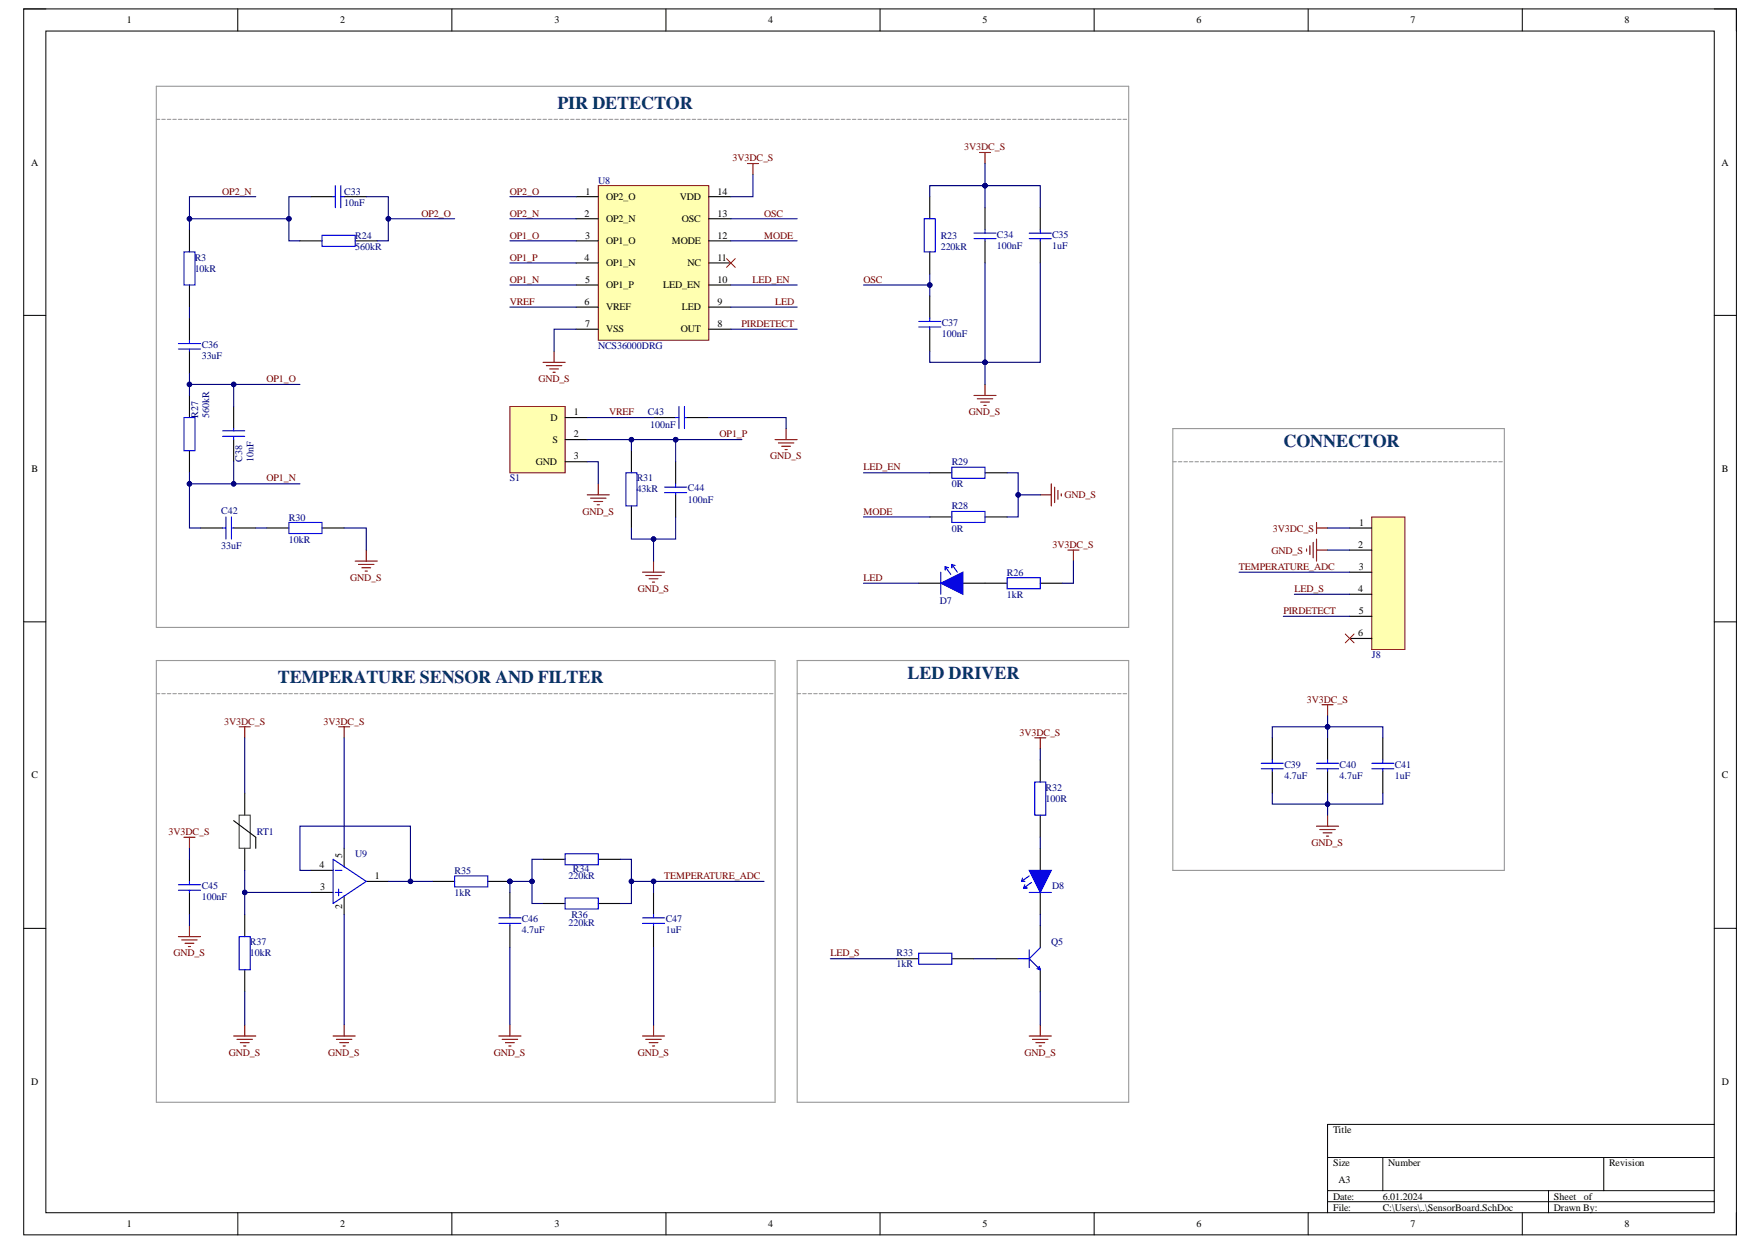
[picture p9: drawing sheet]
<svg xmlns="http://www.w3.org/2000/svg" width="297mm" height="210mm" viewBox="0 0 297 210" stroke-linecap="round" stroke-linejoin="round" font-family="sans-serif">
<defs><g id="words">
<g font-size="3" fill="#073763">
<text x="94" y="18.3">PIR DETECTOR</text>
<text x="216.4" y="75.3">CONNECTOR</text>
<text x="46.9" y="115.1">TEMPERATURE SENSOR AND FILTER</text>
<text x="153" y="114.3">LED DRIVER</text>
</g>
<g font-size="1.7">
<text x="21.4" y="3.9">1</text>
<text x="57.3" y="3.9">2</text>
<text x="93.5" y="3.9">3</text>
<text x="129.5" y="3.9">4</text>
<text x="165.6" y="3.9">5</text>
<text x="201.7" y="3.9">6</text>
<text x="237.8" y="3.9">7</text>
<text x="273.9" y="3.9">8</text>
<text x="5.2" y="27.9">A</text>
<text x="290.2" y="27.9">A</text>
<text x="98.7" y="32.8">1</text>
<text x="102.2" y="33.7">OP2_O</text>
<text x="114.6" y="33.7">VDD</text>
<text x="121" y="32.8">14</text>
<text x="98.5" y="36.5">2</text>
<text x="98.6" y="40.2">3</text>
<text x="102.2" y="37.4">OP2_N</text>
<text x="102.2" y="41.1">OP1_O</text>
<text x="113.3" y="41.1">MODE</text>
<text x="114.9" y="37.4">OSC</text>
<text x="121" y="40.2">12</text>
<text x="121" y="36.5">13</text>
<text x="98.5" y="43.9">4</text>
<text x="98.6" y="47.6">5</text>
<text x="102.2" y="44.9">OP1_N</text>
<text x="115.9" y="44.9">NC</text>
<text x="121" y="47.6">10</text>
<text x="121" y="43.9">11</text>
<text x="98.5" y="51.4">6</text>
<text x="102.2" y="48.6">OP1_P</text>
<text x="102.2" y="52.3">VREF</text>
<text x="111.8" y="48.6">LED_EN</text>
<text x="114.9" y="52.3">LED</text>
<text x="121" y="51.4">9</text>
<text x="98.6" y="55.1">7</text>
<text x="102.2" y="56">VSS</text>
<text x="114.8" y="56">OUT</text>
<text x="121" y="55.1">8</text>
<text x="92.8" y="70.9">D</text>
<text x="96.8" y="70">1</text>
<text x="93.1" y="74.6">S</text>
<text x="96.8" y="73.7">2</text>
<text x="96.8" y="77.4">3</text>
<text x="5.3" y="79.5">B</text>
<text x="90.3" y="78.3">GND</text>
<text x="290.3" y="79.5">B</text>
<text x="229.1" y="88.6">1</text>
<text x="229" y="92.3">2</text>
<text x="229" y="99.8">4</text>
<text x="229" y="96.1">3</text>
<text x="229" y="107.2">6</text>
<text x="229" y="103.5">5</text>
<text x="5.3" y="131.1">C</text>
<text x="290.3" y="131.1">C</text>
<text x="53.9" y="146.2">4</text>
<text x="54" y="150">3</text>
<text x="57.7" y="144.5" transform="rotate(-90 57.7 144.5)">5</text>
<text x="63.2" y="148.1">1</text>
<text x="57.7" y="153.2" transform="rotate(-90 57.7 153.2)">2</text>
<text x="5.2" y="182.7">D</text>
<text x="290.3" y="182.7">D</text>
<text x="224.7" y="190.9">Title</text>
<text x="224.7" y="196.5">Size</text>
<text x="234" y="196.5">Number</text>
<text x="271.3" y="196.5">Revision</text>
<text x="224.7" y="202.1">Date:</text>
<text x="224.7" y="203.9">File:</text>
<text x="225.7" y="199.3">A3</text>
<text x="233.1" y="202.1">6.01.2024</text>
<text x="233.1" y="203.9">C:\Users\..\SensorBoard.SchDoc</text>
<text x="261.9" y="202.1">Sheet</text>
<text x="261.9" y="203.9">Drawn By:</text>
<text x="267" y="202.1">of</text>
<text x="21.4" y="206.7">1</text>
<text x="57.3" y="206.7">2</text>
<text x="93.5" y="206.7">3</text>
<text x="129.5" y="206.7">4</text>
<text x="165.6" y="206.7">5</text>
<text x="201.7" y="206.7">6</text>
<text x="237.8" y="206.7">7</text>
<text x="273.9" y="206.7">8</text>
</g>
<g font-size="1.7" fill="#800000">
<text x="123.5" y="27.2">3V3DC_S</text>
<text x="162.6" y="25.3">3V3DC_S</text>
<text x="37.5" y="32.8">OP2_N</text>
<text x="85.9" y="32.8">OP2_O</text>
<text x="71" y="36.5">OP2_O</text>
<text x="85.9" y="40.2">OP1_O</text>
<text x="85.9" y="36.5">OP2_N</text>
<text x="128.8" y="40.2">MODE</text>
<text x="128.8" y="36.5">OSC</text>
<text x="85.9" y="47.6">OP1_N</text>
<text x="85.9" y="43.9">OP1_P</text>
<text x="126.9" y="47.6">LED_EN</text>
<text x="145.6" y="47.6">OSC</text>
<text x="85.9" y="51.4">VREF</text>
<text x="130.7" y="51.4">LED</text>
<text x="125" y="55.1">PIRDETECT</text>
<text x="44.9" y="64.4">OP1_O</text>
<text x="90.8" y="64.4">GND_S</text>
<text x="102.7" y="70">VREF</text>
<text x="163.3" y="70">GND_S</text>
<text x="121.3" y="73.7">OP1_P</text>
<text x="129.8" y="77.4">GND_S</text>
<text x="44.9" y="81.1">OP1_N</text>
<text x="145.6" y="79.2">LED_EN</text>
<text x="179.5" y="83.9">GND_S</text>
<text x="98.2" y="86.7">GND_S</text>
<text x="145.6" y="86.7">MODE</text>
<text x="214.6" y="89.6">3V3DC_S</text>
<text x="177.5" y="92.3">3V3DC_S</text>
<text x="214.3" y="93.3">GND_S</text>
<text x="59" y="97.9">GND_S</text>
<text x="107.5" y="99.8">GND_S</text>
<text x="145.6" y="97.9">LED</text>
<text x="208.8" y="96.1">TEMPERATURE_ADC</text>
<text x="218.2" y="99.8">LED_S</text>
<text x="216.4" y="103.5">PIRDETECT</text>
<text x="220.3" y="118.4">3V3DC_S</text>
<text x="37.8" y="122.1">3V3DC_S</text>
<text x="54.6" y="122.1">3V3DC_S</text>
<text x="171.9" y="123.9">3V3DC_S</text>
<text x="28.4" y="140.7">3V3DC_S</text>
<text x="221.1" y="142.5">GND_S</text>
<text x="112" y="148.1">TEMPERATURE_ADC</text>
<text x="29.3" y="161.1">GND_S</text>
<text x="140" y="161.1">LED_S</text>
<text x="38.6" y="177.9">GND_S</text>
<text x="55.3" y="177.9">GND_S</text>
<text x="83.2" y="177.9">GND_S</text>
<text x="107.5" y="177.9">GND_S</text>
<text x="172.7" y="177.9">GND_S</text>
</g>
<g font-size="1.7" fill="#000080">
<text x="58" y="34.6">10nF</text>
<text x="58" y="32.8">C33</text>
<text x="100.8" y="30.9">U8</text>
<text x="59.9" y="40.2">R24</text>
<text x="158.6" y="40.2">R23</text>
<text x="168.1" y="41.9">100nF</text>
<text x="168.1" y="40">C34</text>
<text x="177.4" y="41.9">1uF</text>
<text x="177.4" y="40">C35</text>
<text x="32.8" y="45.8">10kR</text>
<text x="32.8" y="43.9">R3</text>
<text x="59.9" y="42.1">560kR</text>
<text x="158.6" y="42.1">220kR</text>
<text x="34" y="58.6">C36</text>
<text x="100.8" y="58.8">NCS36000DRG</text>
<text x="158.8" y="56.8">100nF</text>
<text x="158.8" y="54.9">C37</text>
<text x="34" y="60.5">33uF</text>
<text x="33.4" y="70.4" transform="rotate(-90 33.4 70.4)">R27</text>
<text x="35.3" y="70.4" transform="rotate(-90 35.3 70.4)">560kR</text>
<text x="109.2" y="70">C43</text>
<text x="40.9" y="77.8" transform="rotate(-90 40.9 77.8)">C38</text>
<text x="42.7" y="77.8" transform="rotate(-90 42.7 77.8)">10nF</text>
<text x="109.6" y="72.1">100nF</text>
<text x="85.9" y="81.1">S1</text>
<text x="107.3" y="83">43kR</text>
<text x="107.3" y="81.1">R31</text>
<text x="116" y="82.8">C44</text>
<text x="160.4" y="82">0R</text>
<text x="160.4" y="78.3">R29</text>
<text x="37.3" y="86.5">C42</text>
<text x="48.7" y="87.7">R30</text>
<text x="116" y="84.7">100nF</text>
<text x="160.4" y="89.6">0R</text>
<text x="160.4" y="85.8">R28</text>
<text x="37.3" y="92.5">33uF</text>
<text x="48.7" y="91.4">10kR</text>
<text x="158.4" y="101.8">D7</text>
<text x="169.8" y="100.7">1kR</text>
<text x="169.8" y="97">R26</text>
<text x="231.2" y="110.9">J8</text>
<text x="216.5" y="131.2">4.7uF</text>
<text x="216.5" y="129.3">C39</text>
<text x="225.8" y="131.2">4.7uF</text>
<text x="225.8" y="129.3">C40</text>
<text x="235.1" y="131.2">1uF</text>
<text x="235.1" y="129.3">C41</text>
<text x="176.3" y="135.1">100R</text>
<text x="176.3" y="133.2">R32</text>
<text x="43.3" y="140.7">RT1</text>
<text x="34" y="149.8">C45</text>
<text x="59.9" y="144.4">U9</text>
<text x="76.6" y="147.2">R35</text>
<text x="95.8" y="148.1">220kR</text>
<text x="96.6" y="146.8">R34</text>
<text x="177.4" y="149.8">D8</text>
<text x="34" y="151.6">100nF</text>
<text x="76.6" y="150.9">1kR</text>
<text x="88" y="155.4">C46</text>
<text x="95.8" y="156">220kR</text>
<text x="96.3" y="154.6">R36</text>
<text x="112.2" y="155.4">C47</text>
<text x="42.1" y="161.1">10kR</text>
<text x="42.1" y="159.2">R37</text>
<text x="88" y="157.2">4.7uF</text>
<text x="112.2" y="157.2">1uF</text>
<text x="151.1" y="161.1">R33</text>
<text x="177.2" y="159.2">Q5</text>
<text x="151.1" y="163">1kR</text>
</g>
</g></defs>
<path d="M4 1.5h288.7v206.5h-288.7z" fill="none" stroke="#000" stroke-width=".17"/>
<path d="M7.7 5.2h281.3v199.1h-281.3z" fill-rule="evenodd" fill="#fff"/>
<g fill="none" stroke="#000" stroke-width=".17">
<path d="M4 1.5h3.7M7.7 5.2h281.3v199.1h-281.3zM40.1 1.5v3.7M76.2 1.5v3.7M112.3 1.5v3.7M148.4 1.5v3.7M184.4 1.5v3.7M220.5 1.5v3.7M256.6 1.5v3.7M289 1.5h3.7v3.7M4 53.1h3.7M289 53.1h3.7"/>
<path d="M4 104.8h3.7M289 104.8h3.7M4 156.4h3.7M289 156.4h3.7M223.8 195h65.2M233.1 195v5.6M270.4 195v5.6M289 189.4h-65.2v14.9M40.1 204.3v3.7M76.2 204.3v3.7M112.3 204.3v3.7M148.4 204.3v3.7"/>
<path d="M184.4 204.3v3.7M220.5 204.3v3.7M223.8 200.6h65.2M223.8 202.4h65.2M256.6 204.3v3.7M261 200.6v3.7M292.7 204.3v3.7"/>
</g>
<g fill="none" stroke="#999" stroke-width=".19">
<path d="M26.4 111.3h104.3v74.4h-104.3zM26.4 116.9h.5M27.3 116.9h.6M28.2 116.9h.6M29.1 116.9h.6M30.1 116.9h.6M31 116.9h.6M31.9 116.9h.6M32.9 116.9h.6M33.8 116.9h.6M34.7 116.9h.6M35.7 116.9h.5"/>
<path d="M36.6 116.9h.6M37.5 116.9h.6M38.5 116.9h.5M39.4 116.9h.6M40.3 116.9h.6M41.3 116.9h.5M42.2 116.9h.6M43.1 116.9h.6M44 116.9h.6M45 116.9h.6M45.9 116.9h.6M46.8 116.9h.6"/>
<path d="M47.8 116.9h.6M48.7 116.9h.6M49.6 116.9h.6M50.6 116.9h.6M51.5 116.9h.6M52.4 116.9h.6M53.4 116.9h.5M54.3 116.9h.6M55.2 116.9h.6M56.2 116.9h.5M57.1 116.9h.6M58 116.9h.6"/>
<path d="M58.9 116.9h.6M59.9 116.9h.6M60.8 116.9h.6M61.7 116.9h.6M62.7 116.9h.6M63.6 116.9h.6M64.5 116.9h.6M65.5 116.9h.5M66.4 116.9h.6M67.3 116.9h.6M68.3 116.9h.5M69.2 116.9h.6"/>
<path d="M70.1 116.9h.6M71.1 116.9h.5M72 116.9h.6M72.9 116.9h.6M73.8 116.9h.6M74.8 116.9h.6M75.7 116.9h.6M76.6 116.9h.6M77.6 116.9h.6M78.5 116.9h.6M79.4 116.9h.6M80.4 116.9h.5"/>
<path d="M81.3 116.9h.6M82.2 116.9h.6M83.2 116.9h.5M84.1 116.9h.6M85 116.9h.6M86 116.9h.5M86.9 116.9h.6M87.8 116.9h.6M88.8 116.9h.5M89.7 116.9h.6M90.6 116.9h.6M91.5 116.9h.6"/>
<path d="M92.5 116.9h.6M93.4 116.9h.6M94.3 116.9h.6M95.3 116.9h.6M96.2 116.9h.6M97.1 116.9h.6M98.1 116.9h.5M99 116.9h.6M99.9 116.9h.6M100.9 116.9h.5M101.8 116.9h.6M102.7 116.9h.6"/>
<path d="M103.7 116.9h.5M104.6 116.9h.6M105.5 116.9h.6M106.4 116.9h.6M107.4 116.9h.6M108.3 116.9h.6M109.2 116.9h.6M110.2 116.9h.6M111.1 116.9h.6M112 116.9h.6M113 116.9h.5M113.9 116.9h.6"/>
<path d="M114.8 116.9h.6M115.8 116.9h.5M116.7 116.9h.6M117.6 116.9h.6M118.6 116.9h.5M119.5 116.9h.6M120.4 116.9h.6M121.3 116.9h.6M122.3 116.9h.6M123.2 116.9h.6M124.1 116.9h.6M125.1 116.9h.6"/>
<path d="M126 116.9h.6M126.9 116.9h.6M127.9 116.9h.6M128.8 116.9h.6M129.7 116.9h.6"/>
</g>
<path d="M39.4 138.2l3.7 2.8v1.9M41.3 133.6v3.7M31.9 144.8v3.7M31.9 150.3v3.8M41.3 142.9v3.7M41.3 154.1v3.7M52.4 150.3h3.8M52.4 146.6h3.8M58 142.9v3.2M58 150.9v3.2M61.7 148.5h3.8M41.3 163.4v3.7" fill="none" stroke="#000" stroke-width=".19"/>
<path d="M40.3 137.3h1.9v5.6h-1.9z" fill="none" stroke="#434343" stroke-width=".19"/>
<g fill="none" stroke="#800000" stroke-width=".19">
<path d="M40.3 122.4h1.9M41.3 122.4v1.9M57.1 122.4h1.8M58 122.4v1.9M30.1 157.8h3.7M30.6 158.3h2.6M31 141h1.9M31.2 158.9h1.5M31.8 159.5h.3M31.9 141v1.9M31.9 155.9v1.9M39.4 174.5h3.7"/>
<path d="M40 175.1h2.6M40.5 175.6h1.5M41.1 176.2h.3M41.3 172.7v1.8M56.2 174.5h3.7M56.7 175.1h2.6M57.3 175.6h1.5M57.8 176.2h.4M58 172.7v1.8"/>
</g>
<path d="M30.1 150h3.7M30.1 149h3.7M31.9 148.5v.5M31.9 150v.3M40.3 157.8h1.9v5.6h-1.9zM56.2 144.8l5.5 3.7-5.5 3.7zM56.5 146.6h1.1M56.5 150.3h1.1M57.1 149.8v1.1" fill="none" stroke="#00f" stroke-width=".19"/>
<circle cx="86" cy="148.5" r=".37" fill="#000080"/>
<circle cx="86" cy="148.5" r=".37" fill="none" stroke="#000080" stroke-width=".17"/>
<path d="M72.9 148.5h3.7M82.2 148.5h3.8" fill="none" stroke="#000" stroke-width=".19"/>
<circle cx="86" cy="148.5" r=".37" fill="#000080"/>
<circle cx="86" cy="148.5" r=".37" fill="none" stroke="#000080" stroke-width=".17"/>
<g fill="none" stroke="#00f" stroke-width=".19">
<path d="M76.6 147.6h5.6v1.8h-5.6zM84.1 155.6h3.7M84.1 154.6h3.7M86 154.1v.5M86 155.6v.3M95.3 143.8h5.6v1.9h-5.6zM95.3 151.3h5.6v1.8h-5.6zM108.3 155.6h3.7M108.3 154.6h3.7M110.2 154.1v.5M110.2 155.6v.3M173.5 150.3h3.7"/>
<path d="M175.4 159.6l-1.9 1.9M154.9 160.6h5.6v1.8h-5.6zM171.6 161.5h1.9M173.5 160v3M173.5 161.5l1.9 1.9M174.8 163.2l.6 .2M175.2 162.8l.2 .6"/>
</g>
<g fill="none" stroke="#000" stroke-width=".19">
<path d="M86 150.3v3.8M86 155.9v3.7M91.5 144.8h3.8M91.5 152.2h3.8M100.9 144.8h3.7M100.9 152.2h3.7M110.2 150.3v3.8M110.2 155.9v3.7M175.4 142.9v3.7M175.4 150.3v3.8M175.4 155.9v3.7M151.2 161.5h3.7"/>
<path d="M160.5 161.5h3.7M167.9 161.5h3.7M175.4 163.4v3.7"/>
</g>
<path d="M84.1 174.5h3.7M84.7 175.1h2.6M85.2 175.6h1.5M85.8 176.2h.3M86 172.7v1.8M108.3 174.5h3.7M108.9 175.1h2.6M109.4 175.6h1.5M110 176.2h.4M110.2 172.7v1.8" fill="none" stroke="#800000" stroke-width=".19"/>
<g fill="none" stroke="#999" stroke-width=".19">
<path d="M134.4 111.3h55.9v74.4h-55.9zM134.4 116.9h.6M135.3 116.9h.6M136.2 116.9h.6M137.2 116.9h.6M138.1 116.9h.6M139 116.9h.6M140 116.9h.6M140.9 116.9h.6M141.8 116.9h.6M142.8 116.9h.5M143.7 116.9h.6"/>
<path d="M144.6 116.9h.6M145.6 116.9h.5M146.5 116.9h.6M147.4 116.9h.6M148.4 116.9h.5M149.3 116.9h.6M150.2 116.9h.6M151.2 116.9h.5M152.1 116.9h.6M153 116.9h.6M153.9 116.9h.6M154.9 116.9h.6"/>
<path d="M155.8 116.9h.6M156.7 116.9h.6M157.7 116.9h.6M158.6 116.9h.6M159.5 116.9h.6M160.5 116.9h.5M161.4 116.9h.6M162.3 116.9h.6M163.3 116.9h.5M164.2 116.9h.6M165.1 116.9h.6M166.1 116.9h.5"/>
<path d="M167 116.9h.6M167.9 116.9h.6M168.8 116.9h.6M169.8 116.9h.6M170.7 116.9h.6M171.6 116.9h.6M172.6 116.9h.6M173.5 116.9h.6M174.4 116.9h.6M175.4 116.9h.5M176.3 116.9h.6M177.2 116.9h.6"/>
<path d="M178.2 116.9h.5M179.1 116.9h.6M180 116.9h.6M181 116.9h.5M181.9 116.9h.6M182.8 116.9h.6M183.8 116.9h.5M184.7 116.9h.6M185.6 116.9h.6M186.5 116.9h.6M187.5 116.9h.6M188.4 116.9h.6"/>
<path d="M189.3 116.9h.6"/>
</g>
<path d="M173.5 146.6h3.7l-1.8 3.7z" fill="#00f"/>
<path d="M174.4 131.7h1.9v5.6h-1.9zM172.2 148.5h.6M172.4 147.9l-.2 .6M172.6 149.6h.5M172.8 149l-.2 .6M173.5 146.6h3.7l-1.8 3.7zM173.5 147.6l-1.3 .9M173.9 148.7l-1.3 .9" fill="none" stroke="#00f" stroke-width=".19"/>
<path d="M175.4 128v3.7M175.4 137.3v3.7" fill="none" stroke="#000" stroke-width=".19"/>
<path d="M174.4 124.3h1.9M175.4 124.3v1.9M173.5 174.5h3.7M174.1 175.1h2.6M174.6 175.6h1.5M175.2 176.2h.4M175.4 172.7v1.8" fill="none" stroke="#800000" stroke-width=".19"/>
<path d="M100.9 31.3h18.6v26h-18.6z" fill-rule="evenodd" fill="#ffffb0"/>
<path d="M100.9 31.3h18.6v26h-18.6z" fill="none" stroke="#800000" stroke-width=".17"/>
<g fill="none" stroke="#000" stroke-width=".19">
<path d="M97.1 33.1h3.8M97.1 36.9h3.8M119.5 33.1h3.7M119.5 36.9h3.7M97.1 40.6h3.8M97.1 44.3h3.8M97.1 48h3.8M97.1 51.7h3.8M97.1 55.5h3.8M119.5 40.6h3.7M119.5 44.3h3.7M119.5 48h3.7"/>
<path d="M119.5 51.7h3.7M119.5 55.5h3.7"/>
</g>
<path d="M86 68.5h9.3v11.1h-9.3z" fill-rule="evenodd" fill="#ffffb0"/>
<path d="M86 68.5h9.3v11.1h-9.3z" fill="none" stroke="#800000" stroke-width=".17"/>
<path d="M95.3 70.3h3.7M95.3 74.1h3.7M95.3 77.8h3.7M154.9 98.2h3.7M162.3 98.2h3.8" fill="none" stroke="#000" stroke-width=".19"/>
<path d="M158.6 96.4v3.7" fill="none" stroke="#00f" stroke-width=".19"/>
<path d="M158.6 98.2l3.7-1.8v3.7z" fill="#00f"/>
<g fill="none" stroke="#00f" stroke-width=".19">
<path d="M155.8 36.9h1.9v5.5h-1.9zM30.1 58.8h3.7M30.1 57.9h3.7M31.9 57.3v.6M31.9 58.8v.4M154.9 55.1h3.7M154.9 54.2h3.7M156.7 53.6v.6M156.7 55.1v.4M31 70.3h1.9v5.6h-1.9zM37.5 72.6h3.8M37.5 73.5h3.8"/>
<path d="M39.4 72.2v.4M39.4 73.5v.6M105.5 79.6h1.9v5.6h-1.9zM113.9 70.3h.6M114.5 68.5v3.7M115.4 68.5v3.7M115.4 70.3h.4M160.5 78.7h5.6v1.9h-5.6zM37.5 88.9h.6M38.1 87.1v3.7M39 87.1v3.7M39 88.9h.4"/>
<path d="M48.7 88h5.6v1.9h-5.6zM112 83h3.8M112 82.1h3.8M113.9 81.5v.6M113.9 83v.4M158.6 98.2l3.7-1.8v3.7zM159.3 95.5l1 1.3M159.3 95.5v.5M159.3 95.5l.6 .1M160.5 86.2h5.6v1.8h-5.6zM160.5 95.1l.9 1.3M160.5 95.1v.5"/>
<path d="M160.5 95.1l.5 .2M169.8 97.3h5.6v1.9h-5.6z"/>
</g>
<g fill="none" stroke="#000" stroke-width=".19">
<path d="M156.7 33.1v3.8M31.9 53.6v3.7M31.9 59.2v3.7M156.7 42.4v3.8M156.7 49.9v3.7M156.7 55.5v3.7M31.9 66.6v3.7M31.9 75.9v3.7M39.4 68.5v3.7M39.4 74.1v3.7M106.4 75.9v3.7M110.2 70.3h3.7"/>
<path d="M113.9 77.8v3.7M115.8 70.3h3.7M156.7 79.6h3.8M166.1 79.6h3.7M33.8 88.9h3.7M39.4 88.9h3.7M45 88.9h3.7M54.3 88.9h3.7M106.4 85.2v3.7M113.9 83.4v3.7M156.7 87.1h3.8M166.1 98.2h3.7"/>
<path d="M166.1 87.1h3.7M175.4 98.3h3.7"/>
</g>
<path d="M126 27.5h1.9M126.9 27.5v1.9M164.2 66.6h3.7M164.7 67.2h2.7M165.3 67.7h1.5M165.9 68.3h.3M166.1 64.8v1.8M175.4 83.4h1.8M177.2 81.5v3.7M177.8 82.1v2.6M178.3 82.6v1.5M178.9 83.2v.4" fill="none" stroke="#800000" stroke-width=".19"/>
<path d="M122.5 43.6l1.5 1.4M124 43.6l-1.5 1.4" fill="none" stroke="#f00" stroke-width=".17"/>
<g fill="none" stroke="#999" stroke-width=".19">
<path d="M26.4 14.5h163.9v91.2h-163.9zM26.4 20.1h.5M27.3 20.1h.6M28.2 20.1h.6M29.1 20.1h.6M30.1 20.1h.6M31 20.1h.6M31.9 20.1h.6M32.9 20.1h.6M33.8 20.1h.6M34.7 20.1h.6M35.7 20.1h.5"/>
<path d="M36.6 20.1h.6M37.5 20.1h.6M38.5 20.1h.5M39.4 20.1h.6M40.3 20.1h.6M41.3 20.1h.5M42.2 20.1h.6M43.1 20.1h.6M44 20.1h.6M45 20.1h.6M45.9 20.1h.6M46.8 20.1h.6"/>
<path d="M47.8 20.1h.6M48.7 20.1h.6M49.6 20.1h.6M50.6 20.1h.6M51.5 20.1h.6M52.4 20.1h.6M53.4 20.1h.5M54.3 20.1h.6M55.2 20.1h.6M56.2 20.1h.5M57.1 20.1h.6M58 20.1h.6"/>
<path d="M58.9 20.1h.6M59.9 20.1h.6M60.8 20.1h.6M61.7 20.1h.6M62.7 20.1h.6M63.6 20.1h.6M64.5 20.1h.6M65.5 20.1h.5M66.4 20.1h.6M67.3 20.1h.6M68.3 20.1h.5M69.2 20.1h.6"/>
<path d="M70.1 20.1h.6M71.1 20.1h.5M72 20.1h.6M72.9 20.1h.6M73.8 20.1h.6M74.8 20.1h.6M75.7 20.1h.6M76.6 20.1h.6M77.6 20.1h.6M78.5 20.1h.6M79.4 20.1h.6M80.4 20.1h.5"/>
<path d="M81.3 20.1h.6M82.2 20.1h.6M83.2 20.1h.5M84.1 20.1h.6M85 20.1h.6M86 20.1h.5M86.9 20.1h.6M87.8 20.1h.6M88.8 20.1h.5M89.7 20.1h.6M90.6 20.1h.6M91.5 20.1h.6"/>
<path d="M92.5 20.1h.6M93.4 20.1h.6M94.3 20.1h.6M95.3 20.1h.6M96.2 20.1h.6M97.1 20.1h.6M98.1 20.1h.5M99 20.1h.6M99.9 20.1h.6M100.9 20.1h.5M101.8 20.1h.6M102.7 20.1h.6"/>
<path d="M103.7 20.1h.5M104.6 20.1h.6M105.5 20.1h.6M106.4 20.1h.6M107.4 20.1h.6M108.3 20.1h.6M109.2 20.1h.6M110.2 20.1h.6M111.1 20.1h.6M112 20.1h.6M113 20.1h.5M113.9 20.1h.6"/>
<path d="M114.8 20.1h.6M115.8 20.1h.5M116.7 20.1h.6M117.6 20.1h.6M118.6 20.1h.5M119.5 20.1h.6M120.4 20.1h.6M121.3 20.1h.6M122.3 20.1h.6M123.2 20.1h.6M124.1 20.1h.6M125.1 20.1h.6"/>
<path d="M126 20.1h.6M126.9 20.1h.6M127.9 20.1h.6M128.8 20.1h.6M129.7 20.1h.6M130.7 20.1h.5M131.6 20.1h.6M132.5 20.1h.6M133.5 20.1h.5M134.4 20.1h.6M135.3 20.1h.6M136.2 20.1h.6"/>
<path d="M137.2 20.1h.6M138.1 20.1h.6M139 20.1h.6M140 20.1h.6M140.9 20.1h.6M141.8 20.1h.6M142.8 20.1h.5M143.7 20.1h.6M144.6 20.1h.6M145.6 20.1h.5M146.5 20.1h.6M147.4 20.1h.6"/>
<path d="M148.4 20.1h.5M149.3 20.1h.6M150.2 20.1h.6M151.2 20.1h.5M152.1 20.1h.6M153 20.1h.6M153.9 20.1h.6M154.9 20.1h.6M155.8 20.1h.6M156.7 20.1h.6M157.7 20.1h.6M158.6 20.1h.6"/>
<path d="M159.5 20.1h.6M160.5 20.1h.5M161.4 20.1h.6M162.3 20.1h.6M163.3 20.1h.5M164.2 20.1h.6M165.1 20.1h.6M166.1 20.1h.5M167 20.1h.6M167.9 20.1h.6M168.8 20.1h.6M169.8 20.1h.6"/>
<path d="M170.7 20.1h.6M171.6 20.1h.6M172.6 20.1h.6M173.5 20.1h.6M174.4 20.1h.6M175.4 20.1h.5M176.3 20.1h.6M177.2 20.1h.6M178.2 20.1h.5M179.1 20.1h.6M180 20.1h.6M181 20.1h.5"/>
<path d="M181.9 20.1h.6M182.8 20.1h.6M183.8 20.1h.5M184.7 20.1h.6M185.6 20.1h.6M186.5 20.1h.6M187.5 20.1h.6M188.4 20.1h.6M189.3 20.1h.6M197.7 72.2h55.9v74.4h-55.9zM197.7 77.8h.6M198.6 77.8h.6"/>
<path d="M199.6 77.8h.6M200.5 77.8h.6M201.5 77.8h.5M202.4 77.8h.6M203.3 77.8h.6M204.2 77.8h.6M205.2 77.8h.6M206.1 77.8h.6M207 77.8h.6M208 77.8h.5M208.9 77.8h.6M209.8 77.8h.6"/>
<path d="M210.8 77.8h.5M211.7 77.8h.6M212.6 77.8h.6M213.6 77.8h.5M214.5 77.8h.6M215.4 77.8h.6M216.3 77.8h.6M217.3 77.8h.6M218.2 77.8h.6M219.1 77.8h.6M220.1 77.8h.6M221 77.8h.6"/>
<path d="M221.9 77.8h.6M222.9 77.8h.6M223.8 77.8h.6M224.7 77.8h.6M225.7 77.8h.5M226.6 77.8h.6M227.5 77.8h.6M228.5 77.8h.5M229.4 77.8h.6M230.3 77.8h.6M231.3 77.8h.5M232.2 77.8h.6"/>
<path d="M233.1 77.8h.6M234 77.8h.6M235 77.8h.6M235.9 77.8h.6M236.8 77.8h.6M237.8 77.8h.5M238.7 77.8h.6M239.6 77.8h.6M240.6 77.8h.5M241.5 77.8h.6M242.4 77.8h.6M243.4 77.8h.5"/>
<path d="M244.3 77.8h.6M245.2 77.8h.6M246.2 77.8h.5M247.1 77.8h.6M248 77.8h.6M248.9 77.8h.6M249.9 77.8h.6M250.8 77.8h.6M251.7 77.8h.6M252.7 77.8h.6"/>
</g>
<path d="M231.3 87.1h5.5v22.3h-5.5z" fill-rule="evenodd" fill="#ffffb0"/>
<path d="M231.3 87.1h5.5v22.3h-5.5z" fill="none" stroke="#800000" stroke-width=".17"/>
<g fill="none" stroke="#000" stroke-width=".19">
<path d="M31.9 38.7v3.7M52.4 33.1h3.8M58 33.1h3.7M166.1 35v3.7M175.4 35v3.7M31.9 48v3.7M50.6 40.6h3.7M59.9 40.6h3.7M166.1 40.6v3.7M175.4 40.6v3.7M227.5 89h3.8M227.5 92.7h3.8"/>
<path d="M227.5 96.4h3.8M227.5 100.1h3.8M227.5 103.8h3.8M227.5 107.6h3.8M214.5 124.3v3.7M214.5 129.9v3.7M223.8 124.3v3.7M223.8 129.9v3.7M233.1 124.3v3.7M233.1 129.9v3.7"/>
</g>
<g fill="none" stroke="#00f" stroke-width=".19">
<path d="M54.3 39.6h5.6v1.9h-5.6zM56.2 33.1h.3M56.5 31.3v3.7M57.5 31.3v3.7M57.5 33.1h.5M164.2 39.3h3.7M166.1 38.7v.6M173.5 39.3h3.7M175.4 38.7v.6M31 42.4h1.9v5.6h-1.9zM164.2 40.2h3.7M166.1 40.2v.4"/>
<path d="M173.5 40.2h3.7M175.4 40.2v.4M212.6 129.5h3.7M212.6 128.6h3.7M214.5 128v.6M214.5 129.5v.4M221.9 129.5h3.8M221.9 128.6h3.8M223.8 128v.6M223.8 129.5v.4M231.3 129.5h3.7M231.3 128.6h3.7"/>
<path d="M233.1 128v.6M233.1 129.5v.4"/>
</g>
<g fill="none" stroke="#800000" stroke-width=".19">
<path d="M165.1 25.7h1.9M166.1 25.7v1.8M93.4 59.2v1.8M91.5 61h3.8M92.1 61.6h2.6M92.7 62.2h1.5M93.2 62.7h.4M130.7 74.1h3.7M131.2 74.6h2.6M131.8 75.2h1.5M132.3 75.7h.4M132.5 72.2v1.9"/>
<path d="M59.9 94.5h3.7M60.4 95.1h2.6M61 95.6h1.5M61.6 96.2h.3M61.7 92.7v1.8M99 83.4h3.7M99.6 83.9h2.6M100.1 84.5h1.5M100.7 85h.3M100.9 81.5v1.9M108.3 96.4h3.7M108.9 96.9h2.6"/>
<path d="M109.4 97.5h1.5M110 98.1h.4M110.2 94.5v1.9M180 92.7h1.9M181 92.7v1.8M220.3 92.5v.4M220.8 91.9v1.5M221.4 91.4v2.6M221.9 92.7h1.9M221.9 88v1.9M221.9 90.8v3.7M221.9 89h1.9"/>
<path d="M222.9 118.7h1.8M223.8 118.7v1.9M221.9 139.2h3.8M222.5 139.7h2.6M223.8 137.3v1.9M223.1 140.3h1.4M223.6 140.9h.4"/>
</g>
<path d="M226.8 106.8l1.5 1.5M228.3 106.8l-1.5 1.5" fill="none" stroke="#f00" stroke-width=".17"/>
<path d="M31.9 81.5v7.4h1.9M175.4 126.2v1.8" fill="none" stroke="#000080" stroke-width=".19"/>
<circle cx="31.9" cy="81.5" r=".37" fill="#000080"/>
<circle cx="31.9" cy="81.5" r=".37" fill="none" stroke="#000080" stroke-width=".17"/>
<path d="M31.9 79.6v1.9h18.7" fill="none" stroke="#000080" stroke-width=".19"/>
<circle cx="31.9" cy="81.5" r=".37" fill="#000080"/>
<circle cx="31.9" cy="81.5" r=".37" fill="none" stroke="#000080" stroke-width=".17"/>
<circle cx="39.4" cy="81.5" r=".37" fill="#000080"/>
<circle cx="39.4" cy="81.5" r=".37" fill="none" stroke="#000080" stroke-width=".17"/>
<path d="M31.9 66.6v-1.8h7.5v3.7" fill="none" stroke="#000080" stroke-width=".19"/>
<circle cx="31.9" cy="64.8" r=".37" fill="#000080"/>
<circle cx="31.9" cy="64.8" r=".37" fill="none" stroke="#000080" stroke-width=".17"/>
<circle cx="39.4" cy="64.8" r=".37" fill="#000080"/>
<circle cx="39.4" cy="64.8" r=".37" fill="none" stroke="#000080" stroke-width=".17"/>
<path d="M31.9 36.9h16.8" fill="none" stroke="#000080" stroke-width=".19"/>
<circle cx="31.9" cy="36.9" r=".37" fill="#000080"/>
<circle cx="31.9" cy="36.9" r=".37" fill="none" stroke="#000080" stroke-width=".17"/>
<circle cx="48.7" cy="36.9" r=".37" fill="#000080"/>
<circle cx="48.7" cy="36.9" r=".37" fill="none" stroke="#000080" stroke-width=".17"/>
<path d="M43.1 33.1h-11.2v5.6" fill="none" stroke="#000080" stroke-width=".19"/>
<circle cx="31.9" cy="36.9" r=".37" fill="#000080"/>
<circle cx="31.9" cy="36.9" r=".37" fill="none" stroke="#000080" stroke-width=".17"/>
<path d="M39.4 64.8h11.2" fill="none" stroke="#000080" stroke-width=".19"/>
<circle cx="39.4" cy="64.8" r=".37" fill="#000080"/>
<circle cx="39.4" cy="64.8" r=".37" fill="none" stroke="#000080" stroke-width=".17"/>
<path d="M41.3 150.3h11.1" fill="none" stroke="#000080" stroke-width=".19"/>
<circle cx="41.3" cy="150.3" r=".37" fill="#000080"/>
<circle cx="41.3" cy="150.3" r=".37" fill="none" stroke="#000080" stroke-width=".17"/>
<path d="M52.4 33.1h-3.7v7.5h1.9M43.1 88.9h1.9" fill="none" stroke="#000080" stroke-width=".19"/>
<circle cx="48.7" cy="36.9" r=".37" fill="#000080"/>
<circle cx="48.7" cy="36.9" r=".37" fill="none" stroke="#000080" stroke-width=".17"/>
<path d="M52.4 146.6h-1.8v-7.4h18.6v9.3h-3.7" fill="none" stroke="#000080" stroke-width=".19"/>
<circle cx="69.2" cy="148.5" r=".37" fill="#000080"/>
<circle cx="69.2" cy="148.5" r=".37" fill="none" stroke="#000080" stroke-width=".17"/>
<path d="M61.7 33.1h3.8v7.5h-1.9M58 88.9h3.7v3.8" fill="none" stroke="#000080" stroke-width=".19"/>
<circle cx="65.5" cy="36.9" r=".37" fill="#000080"/>
<circle cx="65.5" cy="36.9" r=".37" fill="none" stroke="#000080" stroke-width=".17"/>
<path d="M65.5 36.9h11.1" fill="none" stroke="#000080" stroke-width=".19"/>
<circle cx="65.5" cy="36.9" r=".37" fill="#000080"/>
<circle cx="65.5" cy="36.9" r=".37" fill="none" stroke="#000080" stroke-width=".17"/>
<path d="M69.2 148.5h3.7" fill="none" stroke="#000080" stroke-width=".19"/>
<circle cx="69.2" cy="148.5" r=".37" fill="#000080"/>
<circle cx="69.2" cy="148.5" r=".37" fill="none" stroke="#000080" stroke-width=".17"/>
<path d="M91.5 144.8h-1.8v3.7h-3.7v1.8" fill="none" stroke="#000080" stroke-width=".19"/>
<circle cx="86" cy="148.5" r=".37" fill="#000080"/>
<circle cx="86" cy="148.5" r=".37" fill="none" stroke="#000080" stroke-width=".17"/>
<circle cx="89.7" cy="148.5" r=".37" fill="#000080"/>
<circle cx="89.7" cy="148.5" r=".37" fill="none" stroke="#000080" stroke-width=".17"/>
<path d="M86 36.9h11.1M86 33.1h11.1M86 51.7h11.1M86 48h11.1M86 44.3h11.1M86 40.6h11.1M89.7 148.5v3.7h1.8" fill="none" stroke="#000080" stroke-width=".19"/>
<circle cx="89.7" cy="148.5" r=".37" fill="#000080"/>
<circle cx="89.7" cy="148.5" r=".37" fill="none" stroke="#000080" stroke-width=".17"/>
<path d="M97.1 55.5h-3.7v3.7M99 77.8h1.9v3.7M99 74.1h14.9" fill="none" stroke="#000080" stroke-width=".19"/>
<circle cx="106.4" cy="74.1" r=".37" fill="#000080"/>
<circle cx="106.4" cy="74.1" r=".37" fill="none" stroke="#000080" stroke-width=".17"/>
<circle cx="113.9" cy="74.1" r=".37" fill="#000080"/>
<circle cx="113.9" cy="74.1" r=".37" fill="none" stroke="#000080" stroke-width=".17"/>
<path d="M99 70.3h11.2M110.2 150.3v-1.8h-3.8v3.7h-1.8" fill="none" stroke="#000080" stroke-width=".19"/>
<circle cx="110.2" cy="148.5" r=".37" fill="#000080"/>
<circle cx="110.2" cy="148.5" r=".37" fill="none" stroke="#000080" stroke-width=".17"/>
<circle cx="106.4" cy="148.5" r=".37" fill="#000080"/>
<circle cx="106.4" cy="148.5" r=".37" fill="none" stroke="#000080" stroke-width=".17"/>
<path d="M104.6 144.8h1.8v3.7" fill="none" stroke="#000080" stroke-width=".19"/>
<circle cx="106.4" cy="148.5" r=".37" fill="#000080"/>
<circle cx="106.4" cy="148.5" r=".37" fill="none" stroke="#000080" stroke-width=".17"/>
<path d="M113.9 87.1v3.7h-7.5v-1.9" fill="none" stroke="#000080" stroke-width=".19"/>
<circle cx="110.2" cy="90.8" r=".37" fill="#000080"/>
<circle cx="110.2" cy="90.8" r=".37" fill="none" stroke="#000080" stroke-width=".17"/>
<path d="M110.2 148.5h18.6" fill="none" stroke="#000080" stroke-width=".19"/>
<circle cx="110.2" cy="148.5" r=".37" fill="#000080"/>
<circle cx="110.2" cy="148.5" r=".37" fill="none" stroke="#000080" stroke-width=".17"/>
<path d="M113.9 74.1h11.2" fill="none" stroke="#000080" stroke-width=".19"/>
<circle cx="113.9" cy="74.1" r=".37" fill="#000080"/>
<circle cx="113.9" cy="74.1" r=".37" fill="none" stroke="#000080" stroke-width=".17"/>
<path d="M123.2 36.9h11.2M126.9 29.4v3.7h-3.7M123.2 55.5h11.2M123.2 51.7h11.2M123.2 48h11.2M123.2 40.6h11.2M145.6 48h11.1M119.5 70.3h13v1.9M145.6 79.6h11.1M145.6 98.2h9.3M145.6 87.1h11.1M140 161.5h11.2" fill="none" stroke="#000080" stroke-width=".19"/>
<circle cx="156.7" cy="48" r=".37" fill="#000080"/>
<circle cx="156.7" cy="48" r=".37" fill="none" stroke="#000080" stroke-width=".17"/>
<path d="M175.4 44.3v16.7h-18.7v-1.8" fill="none" stroke="#000080" stroke-width=".19"/>
<circle cx="166.1" cy="61" r=".37" fill="#000080"/>
<circle cx="166.1" cy="61" r=".37" fill="none" stroke="#000080" stroke-width=".17"/>
<path d="M156.7 33.1v-1.8h18.7v3.7" fill="none" stroke="#000080" stroke-width=".19"/>
<circle cx="166.1" cy="31.3" r=".37" fill="#000080"/>
<circle cx="166.1" cy="31.3" r=".37" fill="none" stroke="#000080" stroke-width=".17"/>
<path d="M169.8 79.6h1.8v7.5h-1.8M164.2 161.5h3.7" fill="none" stroke="#000080" stroke-width=".19"/>
<circle cx="171.6" cy="83.4" r=".37" fill="#000080"/>
<circle cx="171.6" cy="83.4" r=".37" fill="none" stroke="#000080" stroke-width=".17"/>
<path d="M171.6 83.4h3.8" fill="none" stroke="#000080" stroke-width=".19"/>
<circle cx="171.6" cy="83.4" r=".37" fill="#000080"/>
<circle cx="171.6" cy="83.4" r=".37" fill="none" stroke="#000080" stroke-width=".17"/>
<path d="M181 94.5v3.8h-1.9M208.9 96.4h18.6M214.5 133.6v1.9h9.3v-1.9" fill="none" stroke="#000080" stroke-width=".19"/>
<circle cx="223.8" cy="135.5" r=".37" fill="#000080"/>
<circle cx="223.8" cy="135.5" r=".37" fill="none" stroke="#000080" stroke-width=".17"/>
<path d="M223.8 120.6v1.8h-9.3v1.9" fill="none" stroke="#000080" stroke-width=".19"/>
<circle cx="223.8" cy="122.4" r=".37" fill="#000080"/>
<circle cx="223.8" cy="122.4" r=".37" fill="none" stroke="#000080" stroke-width=".17"/>
<path d="M216.3 103.8h11.2M218.2 100.1h9.3M233.1 133.6v1.9h-9.3v1.8" fill="none" stroke="#000080" stroke-width=".19"/>
<circle cx="223.8" cy="135.5" r=".37" fill="#000080"/>
<circle cx="223.8" cy="135.5" r=".37" fill="none" stroke="#000080" stroke-width=".17"/>
<path d="M223.8 122.4h9.3v1.9" fill="none" stroke="#000080" stroke-width=".19"/>
<circle cx="223.8" cy="122.4" r=".37" fill="#000080"/>
<circle cx="223.8" cy="122.4" r=".37" fill="none" stroke="#000080" stroke-width=".17"/>
<path d="M31.9 62.9v1.9M223.8 92.7h3.7M223.8 89h3.7M31.9 142.9v1.9M31.9 154.1v1.8" fill="none" stroke="#000080" stroke-width=".19"/>
<circle cx="31.9" cy="64.8" r=".37" fill="#000080"/>
<circle cx="31.9" cy="64.8" r=".37" fill="none" stroke="#000080" stroke-width=".17"/>
<path d="M31.9 51.7v1.9M39.4 77.8v3.7" fill="none" stroke="#000080" stroke-width=".19"/>
<circle cx="39.4" cy="81.5" r=".37" fill="#000080"/>
<circle cx="39.4" cy="81.5" r=".37" fill="none" stroke="#000080" stroke-width=".17"/>
<path d="M41.3 146.6v7.5M41.3 167.1v5.6" fill="none" stroke="#000080" stroke-width=".19"/>
<circle cx="41.3" cy="150.3" r=".37" fill="#000080"/>
<circle cx="41.3" cy="150.3" r=".37" fill="none" stroke="#000080" stroke-width=".17"/>
<path d="M106.4 74.1v1.8M41.3 124.3v9.3M58 124.3v18.6M58 154.1v18.6M86 159.6v13.1" fill="none" stroke="#000080" stroke-width=".19"/>
<circle cx="106.4" cy="74.1" r=".37" fill="#000080"/>
<circle cx="106.4" cy="74.1" r=".37" fill="none" stroke="#000080" stroke-width=".17"/>
<path d="M110.2 90.8v3.7M110.2 159.6v13.1" fill="none" stroke="#000080" stroke-width=".19"/>
<circle cx="110.2" cy="90.8" r=".37" fill="#000080"/>
<circle cx="110.2" cy="90.8" r=".37" fill="none" stroke="#000080" stroke-width=".17"/>
<path d="M113.9 74.1v3.7" fill="none" stroke="#000080" stroke-width=".19"/>
<circle cx="113.9" cy="74.1" r=".37" fill="#000080"/>
<circle cx="113.9" cy="74.1" r=".37" fill="none" stroke="#000080" stroke-width=".17"/>
<path d="M156.7 46.2v3.7" fill="none" stroke="#000080" stroke-width=".19"/>
<circle cx="156.7" cy="48" r=".37" fill="#000080"/>
<circle cx="156.7" cy="48" r=".37" fill="none" stroke="#000080" stroke-width=".17"/>
<path d="M166.1 61v3.8" fill="none" stroke="#000080" stroke-width=".19"/>
<circle cx="166.1" cy="61" r=".37" fill="#000080"/>
<circle cx="166.1" cy="61" r=".37" fill="none" stroke="#000080" stroke-width=".17"/>
<path d="M166.1 44.3v16.7" fill="none" stroke="#000080" stroke-width=".19"/>
<circle cx="166.1" cy="61" r=".37" fill="#000080"/>
<circle cx="166.1" cy="61" r=".37" fill="none" stroke="#000080" stroke-width=".17"/>
<path d="M166.1 31.3v3.7" fill="none" stroke="#000080" stroke-width=".19"/>
<circle cx="166.1" cy="31.3" r=".37" fill="#000080"/>
<circle cx="166.1" cy="31.3" r=".37" fill="none" stroke="#000080" stroke-width=".17"/>
<path d="M166.1 27.5v3.8" fill="none" stroke="#000080" stroke-width=".19"/>
<circle cx="166.1" cy="31.3" r=".37" fill="#000080"/>
<circle cx="166.1" cy="31.3" r=".37" fill="none" stroke="#000080" stroke-width=".17"/>
<path d="M223.8 122.4v1.9M175.4 141v1.9M175.4 154.1v1.8M175.4 167.1v5.6" fill="none" stroke="#000080" stroke-width=".19"/>
<circle cx="223.8" cy="122.4" r=".37" fill="#000080"/>
<circle cx="223.8" cy="122.4" r=".37" fill="none" stroke="#000080" stroke-width=".17"/>
<use href="#words"/>
</svg>
